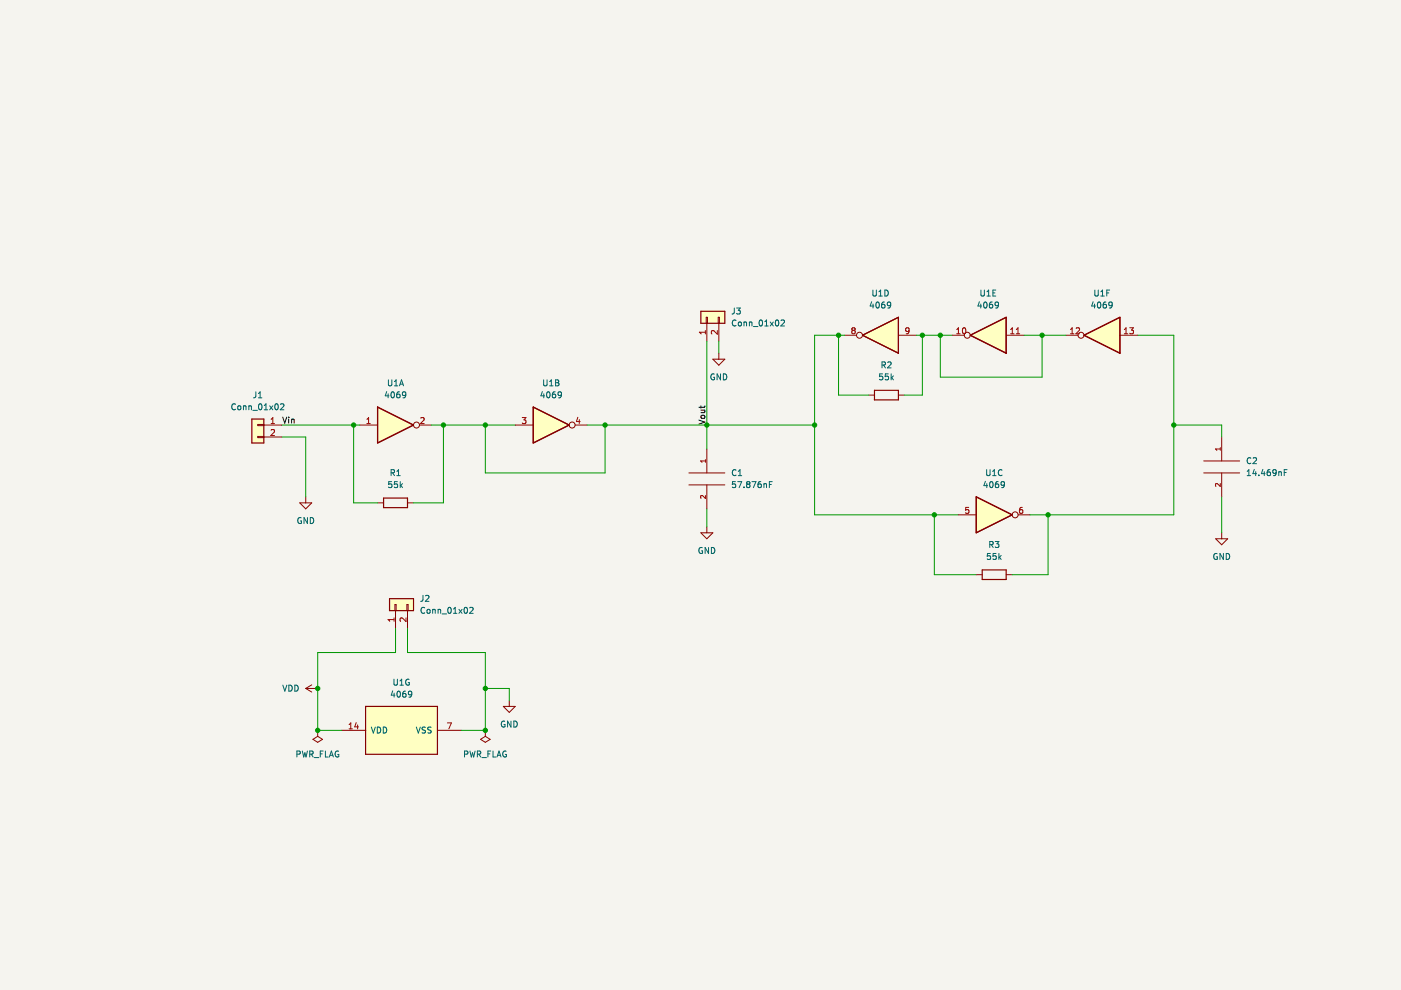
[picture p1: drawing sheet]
<svg xmlns="http://www.w3.org/2000/svg" width="297mm" height="210mm" viewBox="0 0 297 210" stroke-linecap="round" stroke-linejoin="round" font-family="sans-serif">
<path d="M.1 0h297v209.9h-297z" fill-rule="evenodd" fill="#f5f4ef" stroke="#f5f4ef" stroke-width=".21"/>
<g fill="none" stroke="#840000" stroke-width=".21">
<path d="M151.1 76.2h2.6l-1.3 1.2zM152.4 74.9v1.3M63.6 106.6h2.5l-1.3 1.3zM64.8 105.4v1.2M80.1 106.6h1.2M86.4 106.6h1.3M83.7 128.2h.3v1.3h-.3zM83.9 129.5v3.8M86.3 128.2h.2v1.3h-.2zM86.4 129.5v3.8M207 121.9h1.3M213.3 121.9h1.3"/>
<path d="M64.8 146l1.3 .7M64.8 146h2.6M66.1 145.2l-1.3 .8M66.3 156.8l1.1-.7 1 .7-1 .6zM67.4 154.9h.1M67.4 154.9v1.2M72.4 154.9h5.1M92.7 154.9h5.1M101.9 156.8l1-.7 1 .7-1 .6zM102.9 154.9h.1M102.9 154.9v1.2"/>
</g>
<g fill="none" stroke="#006464" stroke-width=".21">
<path d="M151.4 79.3a.58 .58 0 0 0-.7 .6 .58 .58 0 0 0 .8 .5v-.4h-.2M152.8 79.3v1.2l-.8-1.2v1.2M153.4 79.3a.64 .64 0 0 1 .7 .6 .64 .64 0 0 1-.7 .6zM84.1 99.9l.4-.3v1.2M63.9 109.8a.58 .58 0 0 0-.8 .6 .58 .58 0 0 0 .8 .5v-.4h-.2M65.2 109.7v1.3l-.7-1.3v1.3M65.8 109.7a.64 .64 0 0 1 .7 .7 .64 .64 0 0 1-.7 .6zM82.9 100.2h.6l.1-.5-.7-.1v1.2M83 102.1h-.6v.6h.6v.6l-.1 .1-.5-.1M83.2 100.2l.4 .6M84.1 100.8h.8M84.3 102.1h-.7v.6h.6l.1 .6-.2 .1-.5-.1"/>
<path d="M84.9 102.1v1.3M85 102.9l.3 .5M85.3 102.5l-.4 .5M209.9 115.5l.6-.1v-.5l-.6-.1v1.3M210 117.3h-.6l-.1 .7 .6-.1 .1 .6-.2 .1-.5-.1M210.2 115.5l.4 .6M211 114.8h.8l-.4 .5 .3 .1v.6l-.2 .1-.5-.1M211.2 117.3h-.6l-.1 .7 .6-.1 .1 .6-.2 .1-.5-.1M211.8 117.3v1.3M211.9 118.1l.4 .5M212.3 117.8l-.5 .5M89.7 126.2l-.1 1.1-.4 .2"/>
<path d="M90 128.9a.56 .56 0 0 0-.7 .5 .56 .56 0 0 0 .7 .5M90.2 126.4l.5-.2 .3 .4-.8 .9h.8M90.6 129.3l.4-.1 .2 .2v.4l-.2 .2-.5-.2zM91.7 129.3h.5l.1 .7M91.7 129.2v.8M92.9 129.3h.5v.7M92.9 129.2v.8M93.7 130.2h1M95.1 128.9l.1-.1a.68 .68 0 0 1 .5 .6 .68 .68 0 0 1-.5 .6l-.3-.4zM96.1 130h.8M96.1 129.1l.4-.3v1.2M97.3 129.2l.7 .8"/>
<path d="M98 129.2l-.7 .8M98.5 128.9l.2-.1a.68 .68 0 0 1 .4 .6 .68 .68 0 0 1-.4 .6l-.3-.4zM99.6 128.9l.5-.1 .2 .3-.8 .9h.8M60 145.3l.4 1.2 .4-1.2M61.2 145.3a.64 .64 0 0 1 .8 .6 .64 .64 0 0 1-.8 .6zM62.5 145.3a.64 .64 0 0 1 .7 .6 .64 .64 0 0 1-.7 .6zM62.9 159.9l.7-.1v-.4l-.7-.2v1.3M64.1 159.2l.3 1.3 .2-.9 .3 .9 .3-1.3M65.7 159.9l.6-.1v-.4l-.6-.2v1.3M66 159.9l.4 .6M67.9 159.8h.4M68.5 159.2h-.6v1.3"/>
<path d="M69 159.2v1.3h.6M71.8 159.3a.58 .58 0 0 0-.8 .6 .58 .58 0 0 0 .8 .5v-.4h-.2M78.7 154.2l.4 1.2 .5-1.2M80 154.2a.64 .64 0 0 1 .7 .6 .64 .64 0 0 1-.7 .6zM81.3 154.2a.64 .64 0 0 1 .7 .6 .64 .64 0 0 1-.7 .6zM83.3 146.5l-.3 .9h.7M83.5 144v1l.3 .3h.2l.3-.3v-1M83.6 147v.8M84.3 146.7l.2-.2a.68 .68 0 0 1 .4 .7 .68 .68 0 0 1-.4 .6l-.3-.5zM84.8 145.3h.7M84.8 144.4l.4-.4v1.3M86 146.5l-.4 .1-.2 .2v.8l.2 .2 .4-.1v-.6l-.4-.1-.2 .3"/>
<path d="M86.7 144.1a.58 .58 0 0 0-.7 .5 .58 .58 0 0 0 .8 .6v-.5h-.2M87.3 147.1l-.2 .2h-.4l-.1-.6 .5-.2 .2 .3-.1 .7-.1 .3h-.4M88.3 154.2l.4 1.2 .4-1.2M90.2 154.2l-.7 .1v.3l.6 .3 .1 .3-.2 .2h-.5M91.4 154.2h-.5l-.2 .2 .1 .3 .6 .2v.4l-.7 .1M98.5 159.9l.6-.1 .1-.4-.7-.2v1.3M99.6 159.2l.3 1.3 .3-.9 .2 .9 .3-1.3M101.2 159.9l.6-.1 .1-.4-.7-.2v1.3M101.5 159.9l.4 .6M103.4 159.8h.5M104 159.2h-.6v1.3M104.5 159.2v1.3h.6"/>
<path d="M107.3 159.3a.58 .58 0 0 0-.7 .6 .58 .58 0 0 0 .8 .5v-.4h-.3M66.6 160.6h1M69.8 160.5l.5-1.3 .4 1.3M70 160.1h.6M102.2 160.6h.9M105.4 160.5l.4-1.3 .4 1.3M105.5 160.1h.6"/>
</g>
<g fill="#ffffc2" stroke="#ffffc2" stroke-width=".25">
<path d="M82.6 126.9h5.1v2.6h-5.1z" fill-rule="evenodd"/>
<path d="M77.5 149.8h15.2v10.1h-15.2z" fill-rule="evenodd"/>
</g>
<path d="M81.3 105.6h5.1v2h-5.1zM82.6 126.9h5.1v2.6h-5.1zM208.3 120.8h5v2.1h-5zM77.5 149.8h15.2v10.1h-15.2z" fill="none" stroke="#840000" stroke-width=".25"/>
<path d="M83.5 131v.7M83.5 131.4h-1.2l.3 .3M86.1 131v.8l-.9-.8-.4 .2 .1 .5M74 154.5h.7M74 153.6l.4-.3v1.2M75.5 153.2l-.3 .9h.8M75.8 153.7v.8M94.9 153.3h.8l-.5 1.2" fill="none" stroke="#a90000" stroke-width=".21"/>
<path d="M80.1 86.3l7.6 3.8-7.6 3.8z" fill="#ffffc2" stroke="#840000" stroke-width=".25"/>
<path d="M80.1 86.3l7.6 3.8-7.6 3.8z" fill="none" stroke="#840000" stroke-width=".25"/>
<g fill="none" stroke="#840000" stroke-width=".21">
<path d="M76.2 90.1h3.9M88.9 90.1h2.6"/>
<circle cx="88.3" cy="90.1" r=".63"/>
</g>
<path d="M77.8 89.8h.7M77.8 88.9l.3-.4v1.3M89.2 88.7l.5-.2 .2 .4-.8 .9h.8" fill="none" stroke="#a90000" stroke-width=".21"/>
<path d="M82 83l-.3 .9h.8M82.3 83.5v.8M82.3 80.5v1.1l.3 .2h.2l.3-.2v-1.1M83 83.2l.2-.1a.68 .68 0 0 1 .4 .6 .68 .68 0 0 1-.4 .6l-.3-.4zM83.6 81.8h.7M83.6 80.9l.4-.4v1.3M84.7 81.8l.4-1.3 .5 1.3M84.7 83.1h-.4l-.1 .3-.1 .7 .2 .2 .5-.1-.1-.6h-.4l-.2 .2M84.8 81.4h.6M86 83.6l-.2 .3-.4-.1v-.6l.4-.1 .2 .2v.7l-.2 .3h-.4" fill="none" stroke="#006464" stroke-width=".21"/>
<path d="M207 105.4l7.6 3.8-7.6 3.8z" fill="#ffffc2" stroke="#840000" stroke-width=".25"/>
<path d="M207 105.4l7.6 3.8-7.6 3.8z" fill="none" stroke="#840000" stroke-width=".25"/>
<g fill="none" stroke="#840000" stroke-width=".21">
<path d="M255.2 97.7h7.6M259 92.7v5M203.2 109.2h3.8M215.9 109.2h2.5M255.2 100.3h7.6M257.8 114.2h2.5l-1.3 1.3zM259 100.3v5.1M259 113v1.2"/>
<circle cx="215.2" cy="109.2" r=".63"/>
</g>
<path d="M258.7 94.9v.6M258.7 95.2h-1l.3 .3M205.4 107.6h-.6l-.1 .6 .6-.1 .1 .6-.2 .1-.5-.1M216.7 107.6h-.3l-.2 .3-.1 .7 .3 .2 .4-.1-.1-.6h-.3l-.3 .2M258.7 102.5v.7l-.7-.7-.3 .2 .1 .4" fill="none" stroke="#a90000" stroke-width=".21"/>
<g fill="none" stroke="#006464" stroke-width=".21">
<path d="M209.2 99.6v1l.2 .2h.3l.2-.2v-1M210.5 99.9l.3-.3v1.2M212.5 99.7a.56 .56 0 0 0-.8 .5 .56 .56 0 0 0 .8 .5M264.4 99.9l.4-.3v1.2M265.2 97.2a.56 .56 0 0 0-.8 .5 .56 .56 0 0 0 .8 .5M265.7 97.2l.5-.2 .2 .4-.8 .9h.8M265.9 99.5l-.3 .9h.8M267.7 99.5l-.3 .9h.8M269.3 99.6h-.4l-.2 .3v.7l.2 .2 .4-.1v-.6h-.4l-.2 .2M272.9 99.6h-.6v1.2M208.9 102.1l-.3 .9h.8M209.2 102.5v.9"/>
<path d="M209.9 102.2l.2-.1a.68 .68 0 0 1 .5 .7 .68 .68 0 0 1-.5 .6l-.3-.5zM210.5 100.8h.7M211.6 102.1l-.3 .1-.2 .2-.1 .7 .3 .3 .4-.1-.1-.6-.3-.1-.3 .2M213 102.7l-.3 .2-.3-.1-.1-.6 .4-.1 .3 .3-.1 .7-.2 .2-.3 .1M258.1 117.4a.58 .58 0 0 0-.8 .6 .58 .58 0 0 0 .8 .5v-.4h-.2M259.4 117.3v1.3l-.7-1.3v1.3M260 117.3a.64 .64 0 0 1 .7 .7 .64 .64 0 0 1-.7 .6zM264.4 100.8h.7M266.2 100v.8M266.9 100.7v.1M268 100v.8M270.6 100.1l-.3 .3-.3-.1-.1-.6 .4-.1 .3 .2-.1 .7-.2 .3h-.3"/>
<path d="M271.1 100v.8M271.1 100.1h.5l.1 .7M272.3 100.2h.4"/>
</g>
<path d="M229.8 71.1l7.6-3.8v7.6z" fill="#ffffc2" stroke="#840000" stroke-width=".25"/>
<path d="M148.6 66h5.1v2.5h-5.1zM229.8 71.1l7.6-3.8v7.6zM185.4 82.8h5.1v2h-5.1z" fill="none" stroke="#840000" stroke-width=".25"/>
<g fill="none" stroke="#840000" stroke-width=".21">
<path d="M149.7 67.3h.3v1.2h-.3zM149.9 68.5v3.8M152.3 67.3h.2v1.2h-.2zM152.4 68.5v3.8M226 71.1h2.6M237.4 71.1h3.9M184.1 83.8h1.3M190.5 83.8h1.2M106.7 149.8h2.5l-1.2 1.2zM108 148.5v1.3"/>
<circle cx="229.2" cy="71.1" r=".63"/>
</g>
<path d="M149.5 70.1v.7M149.5 70.4h-1.2l.3 .4M152.1 70.1v.8l-.9-.8-.4 .2 .1 .5M227 70.8h.7M227 69.9l.3-.4v1.3M228.2 69.6l.4-.1 .3 .4-.8 .9h.8M238.4 70.8h.7M238.4 69.9l.3-.4v1.3M239.5 69.5h.8l-.4 .5 .4 .1v.5l-.2 .2-.6-.2" fill="none" stroke="#a90000" stroke-width=".21"/>
<g fill="none" stroke="#006464" stroke-width=".21">
<path d="M155.7 65.3l-.1 1.1-.4 .2M156 68a.56 .56 0 0 0-.7 .5 .56 .56 0 0 0 .7 .5M156.2 65.3h.8l-.5 .5 .4 .1v.6l-.2 .1-.5-.1M156.7 68.3h.3l.2 .2v.4l-.2 .2-.5-.2zM157.7 68.4l.5-.1 .1 .8M157.7 68.3v.8M158.9 68.4l.5-.1v.8M158.9 68.3v.8M159.7 69.2h1M161.1 68l.1-.2a.68 .68 0 0 1 .5 .7 .68 .68 0 0 1-.5 .6l-.3-.5zM162.2 69.1h.7M162.2 68.2l.3-.4v1.3"/>
<path d="M163.3 68.3l.7 .8M164 68.3l-.7 .8M164.5 68l.2-.2a.68 .68 0 0 1 .4 .7 .68 .68 0 0 1-.4 .6l-.3-.5zM165.6 68l.5-.2 .2 .4-.8 .9h.8M187 77.4l.6-.1 .1-.4-.7-.2v1.3M187.1 79.3h-.6v.6l.6-.1v.6l-.2 .1-.4-.1M187.3 77.4l.4 .6M188.2 76.9l.5-.2 .2 .4-.7 .9h.7M188.3 79.3h-.6v.6l.6-.1v.6l-.1 .1-.5-.1M188.9 79.3v1.2M189.4 79.7l-.5 .5M231.8 64l-.3 .9h.7"/>
<path d="M232.1 64.5v.8M232.1 61.5v1l.3 .3h.2l.3-.3v-1M232.8 64.2l.2-.2a.68 .68 0 0 1 .4 .7 .68 .68 0 0 1-.4 .6l-.3-.5zM233.4 62.8h.7M233.4 61.9l.4-.4v1.3M234.5 64l-.4 .1-.2 .2v.8l.2 .2 .4-.1v-.6l-.4-.1-.2 .3M234.7 62.1h.4M235.3 61.5h-.6v1.3M235.8 64.6l-.2 .2h-.4l-.1-.6 .5-.2 .2 .3v.7l-.2 .2-.4 .1M189.1 80.1l.3 .4M107 152.9a.58 .58 0 0 0-.7 .6 .58 .58 0 0 0 .8 .5v-.4h-.3M108.3 152.9v1.3l-.7-1.3v1.3"/>
<path d="M108.9 152.9a.64 .64 0 0 1 .8 .6 .64 .64 0 0 1-.8 .7z"/>
</g>
<path d="M148.6 66h5.1v2.5h-5.1z" fill-rule="evenodd" fill="#ffffc2" stroke="#ffffc2" stroke-width=".25"/>
<path d="M205.7 71.1l7.6-3.8v7.6z" fill="#ffffc2" stroke="#840000" stroke-width=".25"/>
<path d="M205.7 71.1l7.6-3.8v7.6z" fill="none" stroke="#840000" stroke-width=".25"/>
<g fill="none" stroke="#840000" stroke-width=".21">
<path d="M201.9 71.1h2.5M213.3 71.1h3.8"/>
<circle cx="205.1" cy="71.1" r=".63"/>
</g>
<path d="M202.8 70.8h.8M202.8 69.9l.4-.4v1.3M204.2 69.6l.2-.1a.68 .68 0 0 1 .4 .6 .68 .68 0 0 1-.4 .7l-.4-.5zM214.3 70.8h.7M214.3 69.9l.3-.4v1.3M215.5 70.8h.7M215.5 69.9l.3-.4v1.3" fill="none" stroke="#a90000" stroke-width=".21"/>
<path d="M207.6 64l-.3 .9h.8M207.9 64.5v.8M208 61.5v1l.2 .3h.3l.2-.3v-1M208.7 64.2l.2-.2a.68 .68 0 0 1 .4 .7 .68 .68 0 0 1-.4 .6l-.3-.5zM209.2 62.8h.8M209.2 61.9l.4-.4v1.3M210.4 64l-.4 .1-.2 .2v.8l.2 .2 .4-.1v-.6l-.4-.1-.2 .3M210.5 62.1h.4M211.1 61.5h-.6v1.3h.6M211.7 64.6l-.2 .2h-.4l-.1-.6 .5-.2 .2 .3-.1 .7-.1 .2-.4 .1" fill="none" stroke="#006464" stroke-width=".21"/>
<path d="M182.9 71.1l7.6-3.8v7.6z" fill="#ffffc2" stroke="#840000" stroke-width=".25"/>
<path d="M182.9 71.1l7.6-3.8v7.6z" fill="none" stroke="#840000" stroke-width=".25"/>
<g fill="none" stroke="#840000" stroke-width=".21">
<path d="M179.1 71.1h2.5M190.5 71.1h3.8"/>
<circle cx="182.2" cy="71.1" r=".63"/>
</g>
<path d="M180.8 70l-.2-.2 .2-.3 .4 .1 .1 .1-.2 .3M180.8 70l-.2 .3v.2l.2 .3 .4-.1 .1-.2v-.3l-.2-.2M180.8 70h.3M192.7 70l-.2 .3-.4-.1v-.6l.4-.1 .2 .2v.8l-.2 .2-.4 .1" fill="none" stroke="#a90000" stroke-width=".21"/>
<path d="M184.8 64l-.3 .9h.8M185.1 61.5v1l.2 .3h.3l.2-.3v-1M185.1 64.5v.8M185.8 64.2l.2-.2a.68 .68 0 0 1 .4 .7 .68 .68 0 0 1-.4 .6l-.3-.5zM186.3 62.8h.8M186.3 61.9l.4-.4v1.3M187.5 64l-.3 .1-.2 .2-.1 .8 .3 .2 .4-.1-.1-.6-.3-.1-.3 .3M187.6 61.5a.64 .64 0 0 1 .7 .6 .64 .64 0 0 1-.7 .7zM188.8 64.6l-.2 .2h-.4v-.6l.4-.2 .2 .3v.7l-.2 .2-.4 .1" fill="none" stroke="#006464" stroke-width=".21"/>
<path d="M113.1 86.3l7.6 3.8-7.6 3.8z" fill="#ffffc2" stroke="#840000" stroke-width=".25"/>
<path d="M53.4 88.8h2.5v5.1h-2.5zM113.1 86.3l7.6 3.8-7.6 3.8z" fill="none" stroke="#840000" stroke-width=".25"/>
<g fill="none" stroke="#840000" stroke-width=".21">
<path d="M54.7 90h1.2v.2h-1.2zM54.7 92.5h1.2v.3h-1.2zM55.9 90.1h3.8M55.9 92.7h3.8M109.2 90.1h3.9M121.9 90.1h2.6M149.9 95.2v5.1M146.1 102.8h7.6M146.1 100.3h7.6M148.6 113h2.5l-1.2 1.2zM149.9 102.8v5.1M149.9 111.7v1.3"/>
<circle cx="121.3" cy="90.1" r=".63"/>
</g>
<path d="M57.5 89.8h.7M57.5 88.9l.3-.4v1.3M57.5 91.2l.5-.1 .2 .3-.8 .9h.8M110.7 88.5h.8l-.4 .5 .4 .1v.6l-.2 .1-.6-.1M122.5 88.5l-.3 .9h.8M122.8 89v.8M149.6 97.4v.6M149.6 97.7h-1.1l.3 .3M149.6 105.1v.6l-.8-.6-.3 .2 .1 .3" fill="none" stroke="#a90000" stroke-width=".21"/>
<g fill="none" stroke="#006464" stroke-width=".21">
<path d="M49.9 85.7a.56 .56 0 0 0-.8 .6 .56 .56 0 0 0 .8 .5M50.5 86.1l.3-.1 .3 .3v.3l-.3 .3-.4-.3zM51.6 86.2l.5-.1 .1 .8M51.6 86v.9M52.8 86.2l.4-.1 .1 .8M52.8 86v.9M53.6 87h1M54.2 83.1v1.1l-.4 .1M54.8 84.3h.7M54.8 83.4l.4-.3v1.2M54.9 85.7l.2-.1a.68 .68 0 0 1 .5 .7 .68 .68 0 0 1-.5 .6l-.3-.5zM56 86.9h.8"/>
<path d="M56 86l.4-.4v1.3M57.2 86l.6 .9M57.8 86l-.6 .9M58.4 85.7l.2-.1a.68 .68 0 0 1 .4 .7 .68 .68 0 0 1-.4 .6l-.3-.5zM59.5 85.7l.5-.1 .2 .4-.8 .9h.8M115 83l-.3 .9h.8M115.3 80.5v1.1l.2 .2 .4-.1 .1-.1v-1.1M115.3 83.5v.8M116 83.2l.2-.1a.68 .68 0 0 1 .4 .6 .68 .68 0 0 1-.4 .6l-.3-.4zM116.5 81.8h.8M116.5 80.9l.4-.4v1.3M117.7 83.1h-.4l-.1 .3-.1 .7 .2 .2 .5-.1-.1-.6h-.4l-.2 .2"/>
<path d="M117.8 80.5h.4l.3 .3-.3 .3 .3 .2v.3l-.2 .2h-.5zM117.8 81.1h.4M119 83.6l-.2 .3-.4-.1v-.6l.4-.1 .2 .2v.7l-.2 .3h-.4M156 99.7a.56 .56 0 0 0-.7 .5 .56 .56 0 0 0 .7 .5M156.5 99.9l.4-.3v1.2M148.9 116.1a.58 .58 0 0 0-.7 .6 .58 .58 0 0 0 .8 .5v-.4h-.3M150.2 116.1v1.2l-.7-1.2v1.2M150.8 116.1a.64 .64 0 0 1 .8 .6 .64 .64 0 0 1-.8 .6zM155.9 102.1h-.6v.6h.6v.6l-.2 .1-.4-.1M156.4 102.1h.9l-.6 1.3M156.5 100.8h.8M157.7 103.3v.1"/>
<path d="M158.5 102.7l-.2-.3 .2-.3h.3l.2 .3-.2 .3M158.5 102.7l-.2 .2v.4l.2 .1h.3l.2-.3v-.2l-.2-.2M158.5 102.7h.3M159.4 102.1h.9l-.6 1.3M161.3 102.1l-.4 .1-.1 .2-.1 .7 .2 .3 .5-.1-.1-.6-.4-.1-.2 .2M162 102.7l.5-.1v.8M162 102.5v.9M163.1 102.7h.4M163.7 102.1h-.6v1.3"/>
</g>
<path d="M53.4 88.8h2.5v5.1h-2.5z" fill-rule="evenodd" fill="#ffffc2" stroke="#ffffc2" stroke-width=".25"/>
<path d="M59.9 88.4l.5 1.3 .4-1.3M61.2 88.4v.2M61.2 88.9v.8M61.8 88.9v.8M61.8 89l.5-.1 .1 .8M148.2 89.1l1.3 .4-1.3 .4M148.6 86.1v.4M148.6 87h.9M148.7 88.2l.5-.2 .3 .5-.3 .2h-.4l-.2-.2zM149.3 87l.1 .4-.8 .1M149.5 86.1l-.2 .3h-1.1" fill="none" stroke="#0f0f0f" stroke-width=".21"/>
<g fill="none" stroke="#009600" stroke-width=".21">
<path d="M149.9 72.3v22.9M152.4 72.3v2.6M177.8 71.1v12.7h6.3M179.1 71.1h-6.4v38.1h30.5M194.3 71.1h7.6M195.6 71.1v12.7h-3.9M199.4 71.1v8.9h21.5v-8.9M217.1 71.1h8.9M241.3 71.1h7.6v38.1h-30.5M59.7 90.1h16.5M59.7 92.7h5.1v12.7M75 90.1v16.5h5.1"/>
<path d="M91.5 90.1h17.7M94 90.1v16.5h-6.3M102.9 90.1v10.2h25.4v-10.2M124.5 90.1h48.2M248.9 90.1h10.1v2.6M149.9 107.9v3.8M198.1 109.2v12.7h8.9M222.2 109.2v12.7h-7.6M259 105.4v7.6M83.9 133.3v5.1h-16.5v16.5h5M86.4 133.3v5.1h16.5v16.5h-5.1M102.9 146h5.1v2.5"/>
</g>
<g fill="#009600" stroke="#009600" stroke-width=".21">
<circle cx="149.9" cy="90.1" r=".46"/>
<circle cx="128.3" cy="90.1" r=".46"/>
<circle cx="102.9" cy="90.1" r=".46"/>
<circle cx="94" cy="90.1" r=".46"/>
<circle cx="75" cy="90.1" r=".46"/>
<circle cx="198.1" cy="109.2" r=".46"/>
<circle cx="172.7" cy="90.1" r=".46"/>
<circle cx="199.4" cy="71.1" r=".46"/>
<circle cx="195.6" cy="71.1" r=".46"/>
<circle cx="177.8" cy="71.1" r=".46"/>
<circle cx="248.9" cy="90.1" r=".46"/>
<circle cx="220.9" cy="71.1" r=".46"/>
<circle cx="222.2" cy="109.2" r=".46"/>
<circle cx="102.9" cy="146" r=".46"/>
<circle cx="67.4" cy="154.9" r=".46"/>
<circle cx="67.4" cy="146" r=".46"/>
<circle cx="102.9" cy="154.9" r=".46"/>
</g>
</svg>
